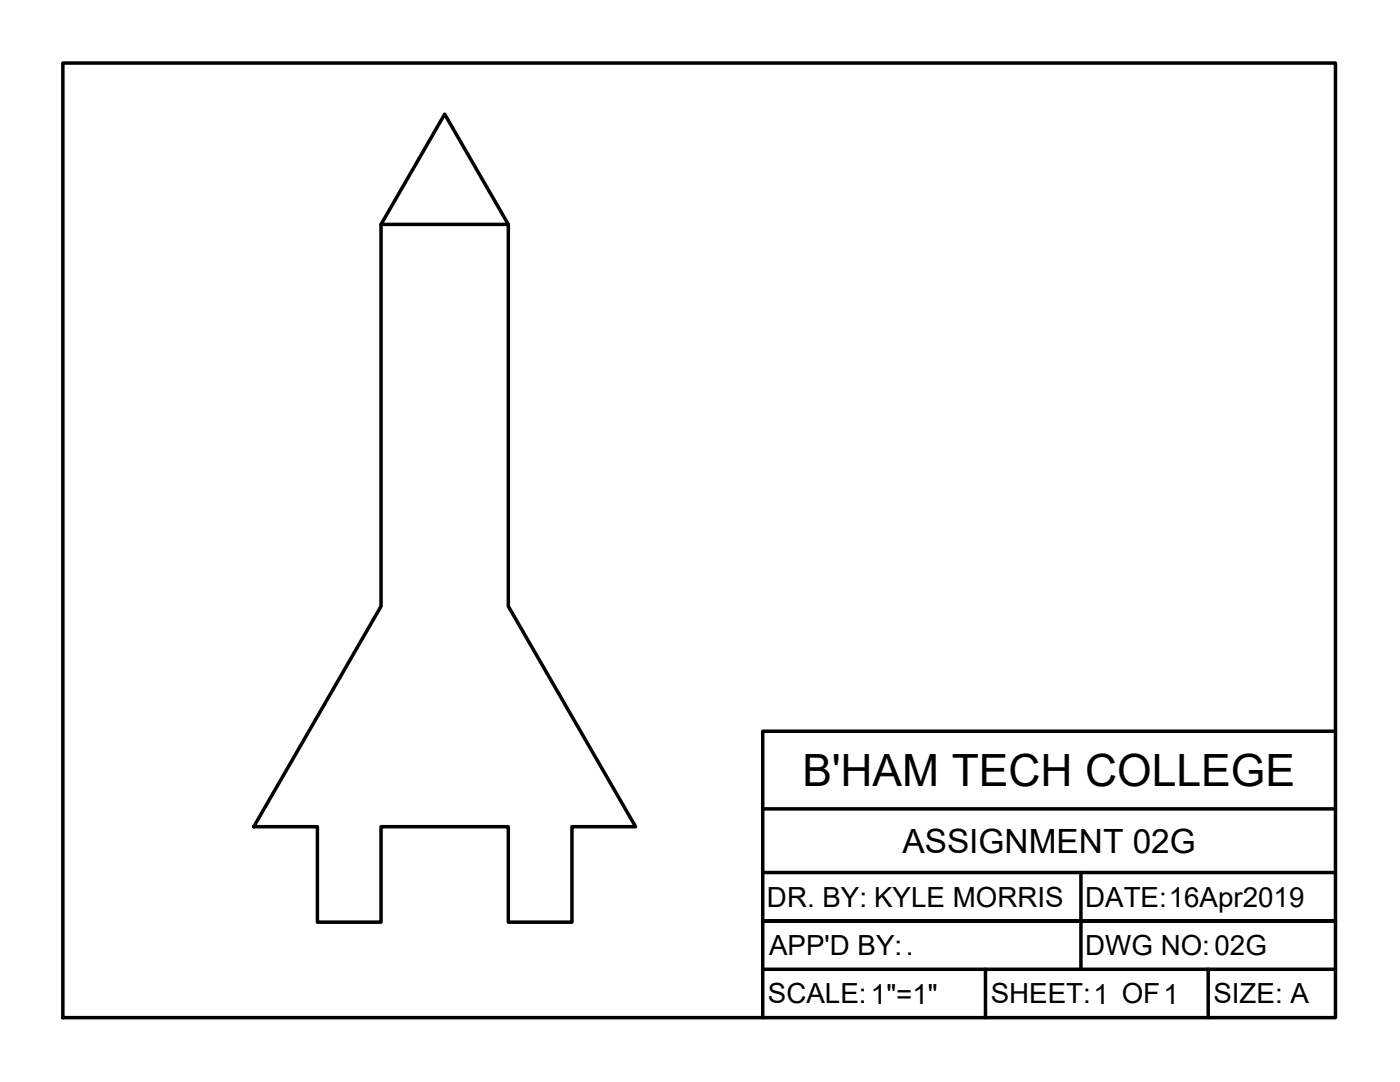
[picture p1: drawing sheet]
<svg xmlns="http://www.w3.org/2000/svg" width="279mm" height="216mm" viewBox="0 0 279 216" stroke-linecap="round" stroke-linejoin="round" font-family="sans-serif">
<defs><g id="words">
<text font-size="8.9" x="160.1" y="156.9">B'HAM TECH COLLEGE</text>
<text font-size="6.7" x="180.1" y="170.1">ASSIGNMENT 02G</text>
<g font-size="5.5">
<text x="153.1" y="181">DR. BY: KYLE MORRIS</text>
<text x="216.6" y="181">DATE:16Apr2019</text>
<text x="153.5" y="190.6">APP'D BY:.</text>
<text x="216.6" y="190.5">DWG NO:02G</text>
<text x="153.3" y="200.2">SCALE:1&quot;=1&quot;</text>
<text x="197.7" y="200.2">SHEET:1 OF1</text>
<text x="242.2" y="200.2">SIZE: A</text>
</g>
</g></defs>
<!-- layer: TitleBox -->
<path d="M12.5 12.6h254v190.5h-254zM266.5 145.9h-114.3v57.2M152.2 161.4h114.3M152.2 174.1h114.3M215.7 174.1v19.3M152.2 193.4h114.3M196.7 193.4v9.7M215.7 183.8h50.8h-50.8M215.7 183.8h-63.5h63.5M241.1 193.4v9.7" fill="none" stroke="#000" stroke-width=".7"/>
<!-- layer: Object -->
<path d="M88.7 22.8l12.7 22v76.2l25.4 44h-12.7v19h-12.7v-19h-25.4v19h-12.7v-19h-12.7l25.4-44v-76.2zM76 44.8h25.4" fill="none" stroke="#000" stroke-width=".7"/>
<use href="#words"/>
</svg>
